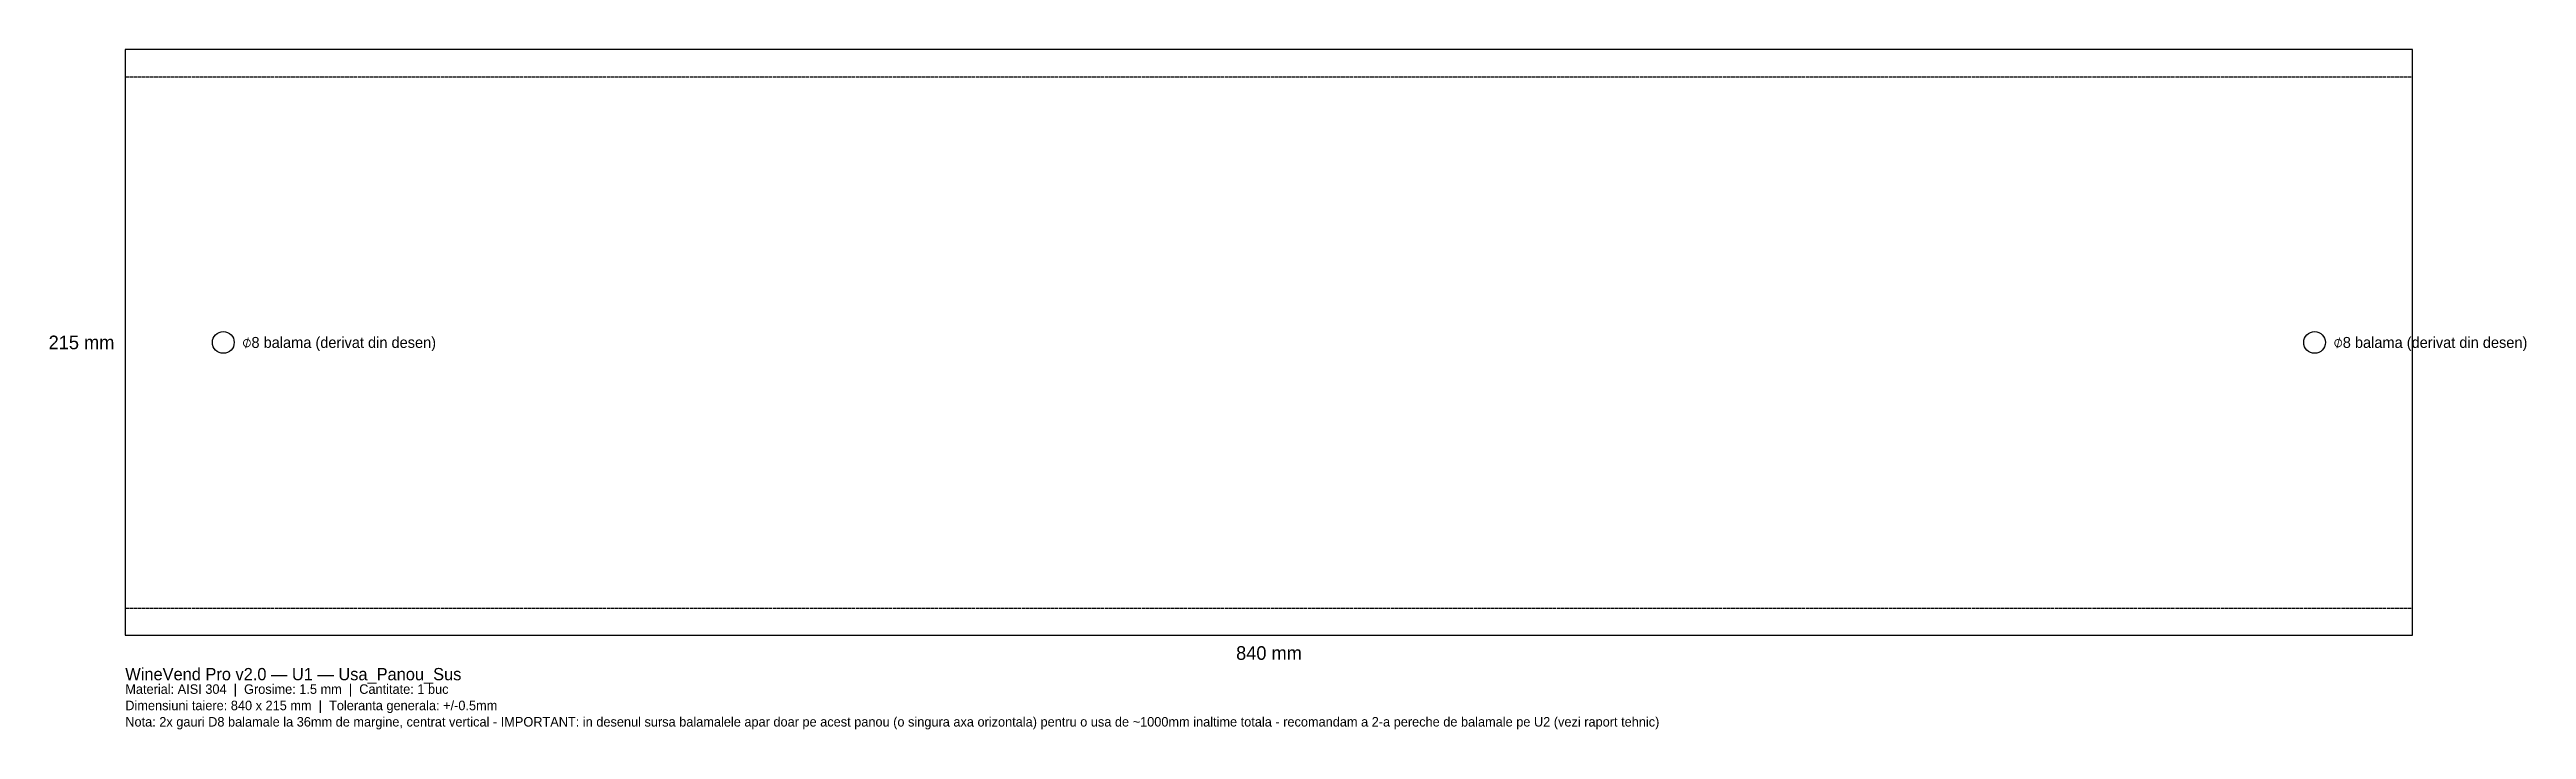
# Model space of a CAD drawing. Header units: millimetres. Extents: x -28 to 882, y -35 to 215.
import ezdxf
from ezdxf.enums import TextEntityAlignment as Align

# ---------------------------------------------------------------- set-up
doc = ezdxf.new("R2010")
doc.units = ezdxf.units.MM
doc.linetypes.add('DASHED', pattern=[1.524, 1.27, -0.254])
for name, color, linetype in [('COTE', 7, 'Continuous'), ('GAURI', 1, 'Continuous'), ('INDOIRE', 5, 'DASHED'), ('TAIERE', 1, 'Continuous')]:
    doc.layers.add(name, color=color, linetype=linetype)

msp = doc.modelspace()

# ---------------------------------------------------------------- linework, layer by layer
at = {"layer": 'GAURI'}
for centre in [(36, 107.5), (804, 107.5)]:
    msp.add_circle(centre, 4, dxfattribs=at)
at = {"layer": 'INDOIRE'}
for p, q in [((0, 205), (840, 205)), ((0, 10), (840, 10))]:
    msp.add_line(p, q, dxfattribs=at)
at = {"layer": 'TAIERE'}
msp.add_lwpolyline([(0, 0), (840, 0), (840, 215), (0, 215), (0, 0)], close=True, dxfattribs=at)

# ---------------------------------------------------------------- texts
at = {"layer": 'COTE'}
msp.add_text('215 mm', height=5, dxfattribs=at).set_placement((-4, 107.5), align=Align.MIDDLE_RIGHT)
for p in [(43, 107.5), (811, 107.5)]:
    msp.add_text('⌀8 balama (derivat din desen)', height=4, dxfattribs=at).set_placement(p, align=Align.MIDDLE_LEFT)
msp.add_text('840 mm', height=5, dxfattribs=at).set_placement((420, -4), align=Align.TOP_CENTER)
for s, height, p in [('WineVend Pro v2.0 — U1 — Usa_Panou_Sus', 4.5, (0, -12)), ('Material: AISI 304  |  Grosime: 1.5 mm  |  Cantitate: 1 buc', 3.5, (0, -18)), ('Dimensiuni taiere: 840 x 215 mm  |  Toleranta generala: +/-0.5mm', 3.5, (0, -24)), ('Nota: 2x gauri D8 balamale la 36mm de margine, centrat vertical - IMPORTANT: in desenul sursa balamalele apar doar pe acest panou (o singura axa orizontala) pentru o usa de ~1000mm inaltime totala - recomandam a 2-a pereche de balamale pe U2 (vezi raport tehnic)', 3.5, (0, -30))]:
    msp.add_text(s, height=height, dxfattribs=at).set_placement(p, align=Align.TOP_LEFT)

doc.saveas('drawing.dxf')
